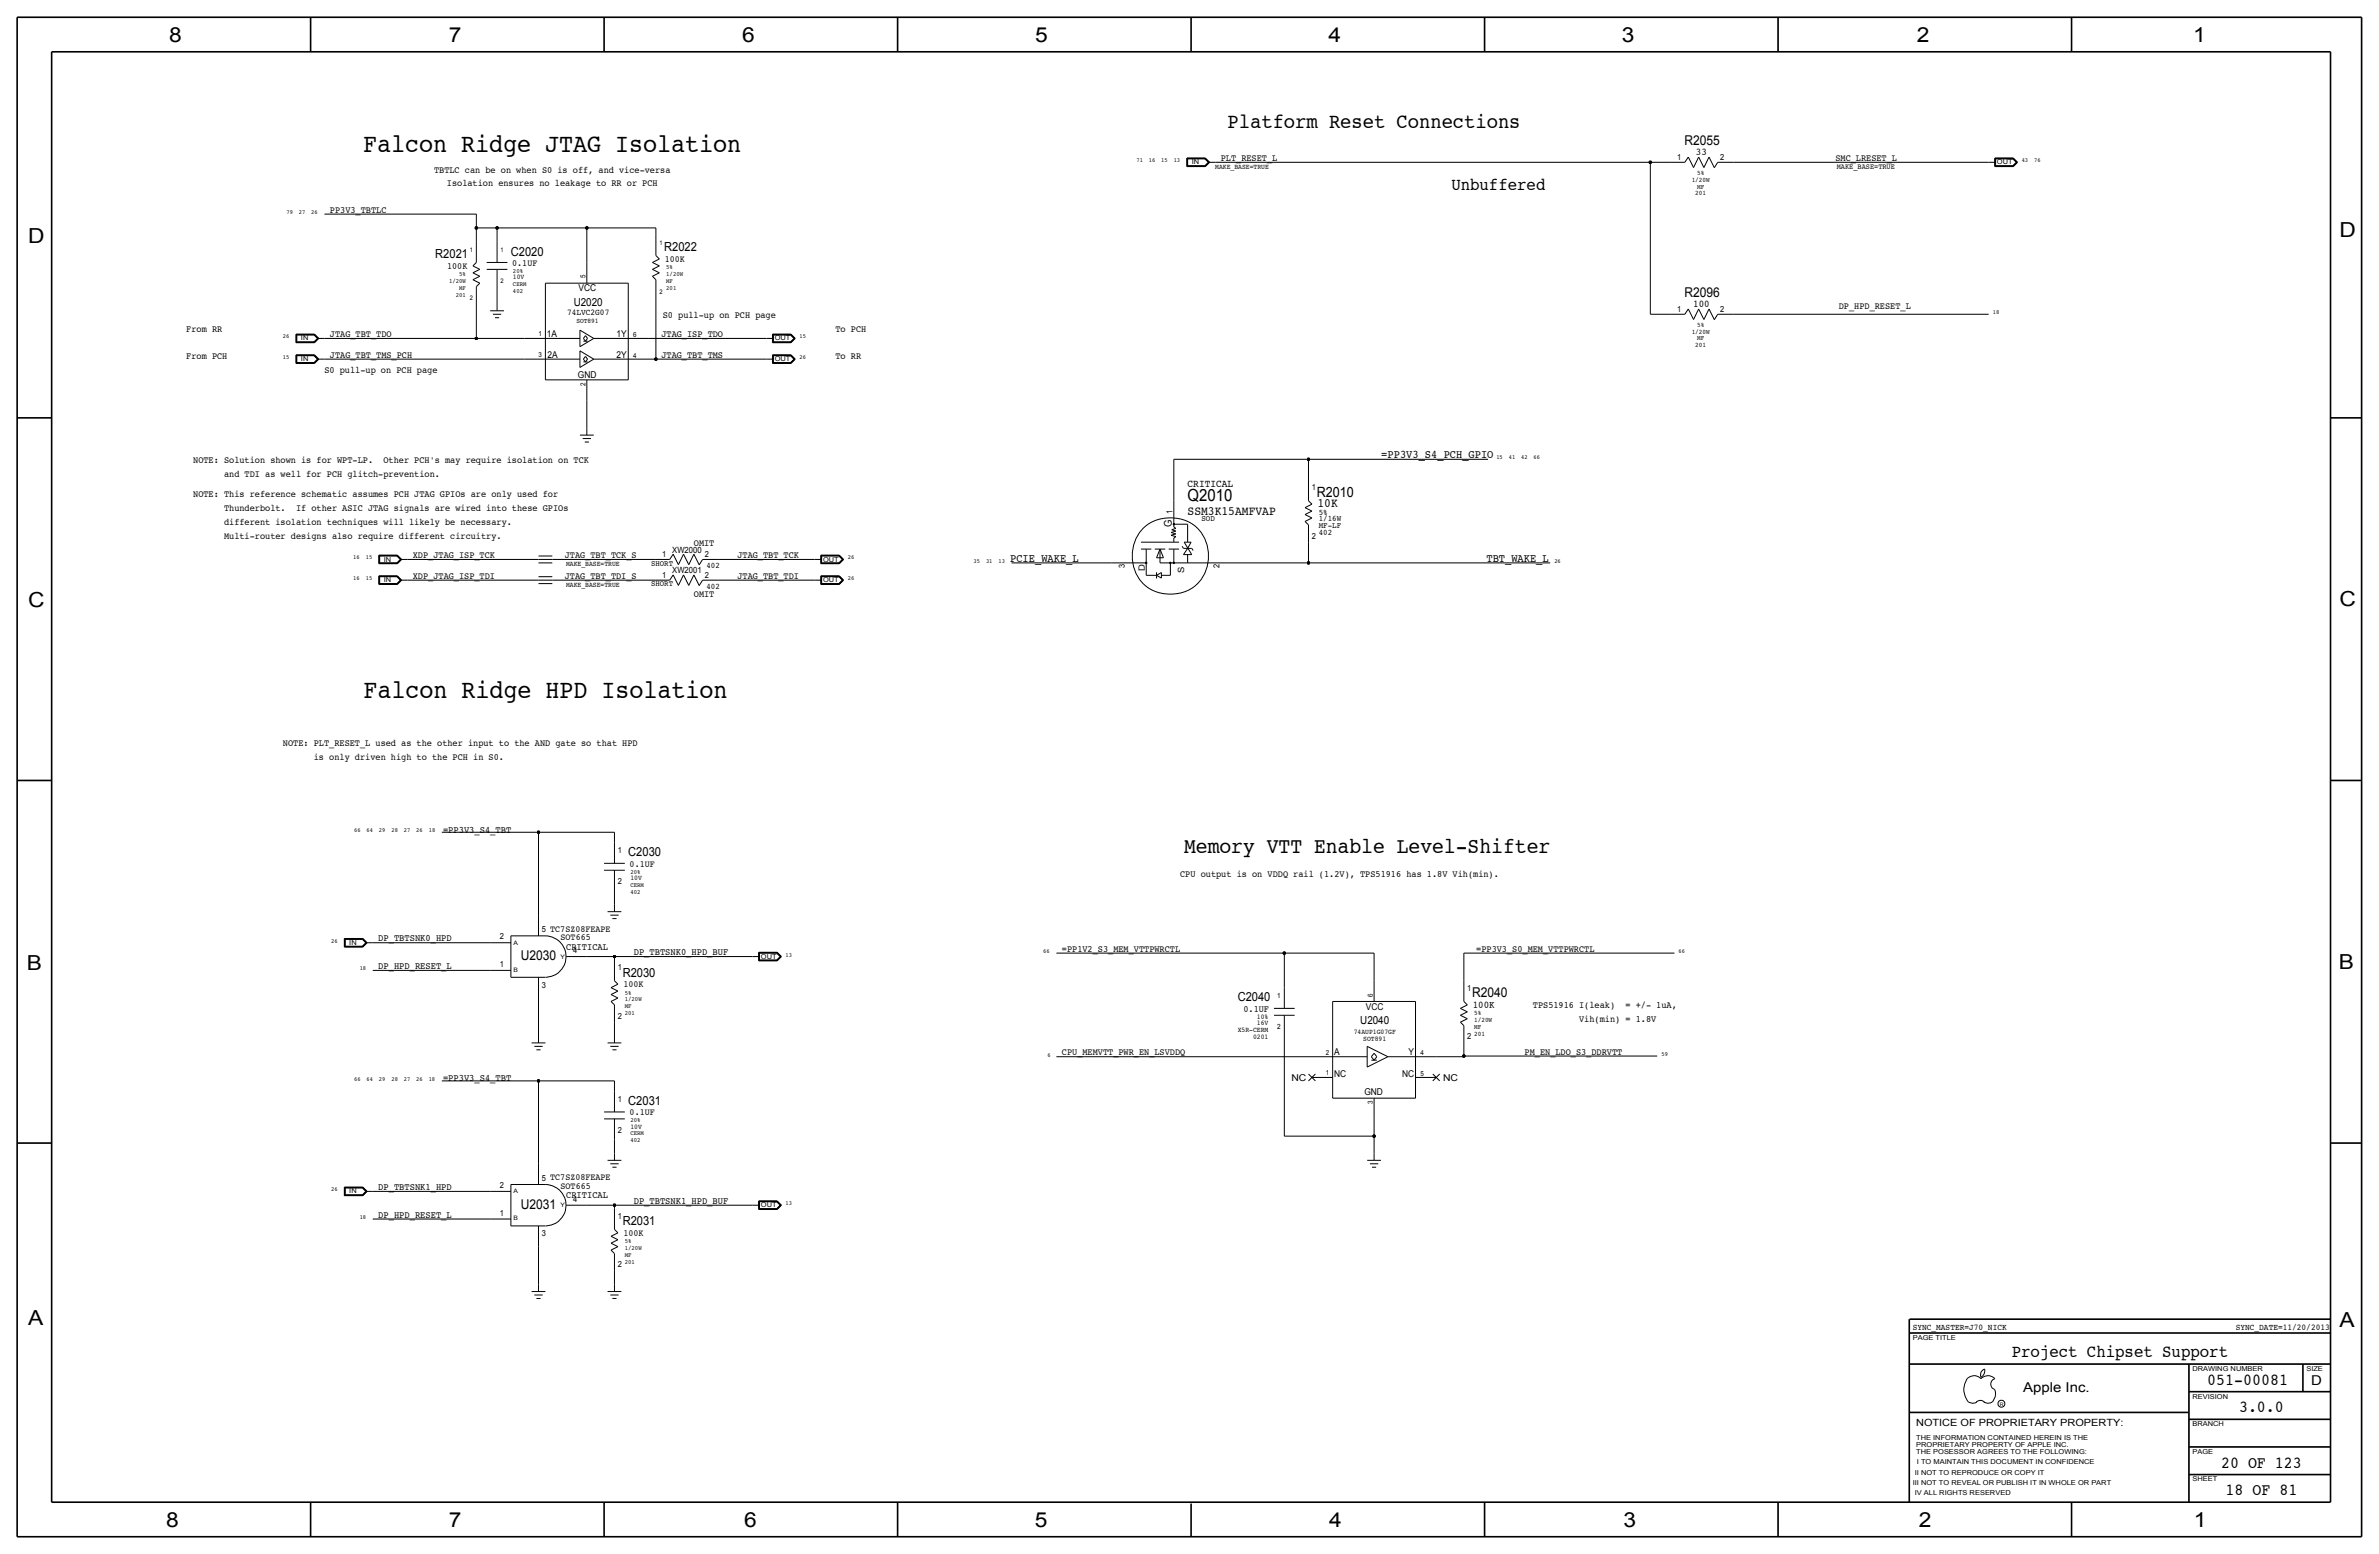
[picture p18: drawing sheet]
<svg xmlns="http://www.w3.org/2000/svg" width="875mm" height="572mm" viewBox="0 0 875 572" stroke-linecap="round" stroke-linejoin="round" font-family="sans-serif">
<defs><g id="words">
<g font-size="9.6">
<text x="133.6" y="55.9">Falcon Ridge JTAG Isolation</text>
<text x="133.7" y="256.5">Falcon Ridge HPD Isolation</text>
</g>
<text font-size="8.1" x="435.5" y="313.7">Memory VTT Enable Level-Shifter</text>
<text font-size="7.7" x="451.5" y="47">Platform Reset Connections</text>
<g font-size="7.6">
<text x="62.2" y="15.5">8</text>
<text x="165" y="15.5">7</text>
<text x="273" y="15.5">6</text>
<text x="380.7" y="15.5">5</text>
<text x="488.6" y="15.5">4</text>
<text x="596.6" y="15.5">3</text>
<text x="705.1" y="15.5">2</text>
<text x="806.7" y="15.5">1</text>
<text x="10.4" y="89.4">D</text>
<text x="860.5" y="87.1">D</text>
<text x="10.4" y="223.3">C</text>
<text x="860.5" y="222.8">C</text>
<text x="9.8" y="356.6">B</text>
<text x="860.2" y="356.4">B</text>
<text x="10.4" y="487.4">A</text>
<text x="860.5" y="488.2">A</text>
<text x="61.2" y="561.6">8</text>
<text x="165" y="561.6">7</text>
<text x="273.8" y="561.6">6</text>
<text x="380.7" y="561.6">5</text>
<text x="488.9" y="561.6">4</text>
<text x="597.1" y="561.6">3</text>
<text x="705.8" y="561.6">2</text>
<text x="806.9" y="561.6">1</text>
</g>
<g font-size="6.5">
<text x="533.8" y="69.9">Unbuffered</text>
<text x="739.9" y="499.1">Project Chipset Support</text>
</g>
<g font-size="6.2">
<text x="436.8" y="184.2">Q2010</text>
<text x="811.9" y="509.3">051-00081</text>
<text x="823.6" y="519.4">3.0.0</text>
<text x="817" y="539.7">20 OF 123</text>
<text x="818.6" y="549.9">18 OF 81</text>
</g>
<text font-size="5.2" x="484.3" y="182.6">R2010</text>
<g font-size="5">
<text x="619.5" y="53.3">R2055</text>
<text x="619.5" y="109.2">R2096</text>
<text x="191.6" y="353.1">U2030</text>
<text x="541.5" y="366.8">R2040</text>
<text x="191.6" y="444.5">U2031</text>
<text x="850.1" y="509.3">D</text>
<text x="744.2" y="511.8">Apple Inc.</text>
</g>
<g font-size="4.7">
<text x="436.8" y="189.2">SSM3K15AMFVAP</text>
<text x="484.6" y="186.4">10K</text>
</g>
<g font-size="4.6">
<text x="160.1" y="95">R2021</text>
<text x="187.9" y="94">C2020</text>
<text x="244.3" y="92.5">R2022</text>
<text x="231.1" y="315">C2030</text>
<text x="229.1" y="359.2">R2030</text>
<text x="455.3" y="368.3">C2040</text>
<text x="231.1" y="406.4">C2031</text>
<text x="229.1" y="450.6">R2031</text>
</g>
<g font-size="4.3">
<text x="508.1" y="168.4">=PP3V3_S4_PCH_GPIO</text>
<text x="371.6" y="206.5">PCIE_WAKE_L</text>
<text x="546.7" y="206.5">TBT_WAKE_L</text>
</g>
<g font-size="4.1">
<text x="211" y="112.5">U2020</text>
<text x="500.3" y="376.6">U2040</text>
</g>
<g font-size="3.9">
<text x="436.8" y="179.1">CRITICAL</text>
<text x="431" y="193.9" transform="rotate(-90 431 193.9)">G</text>
</g>
<g font-size="3.8">
<text x="623.8" y="56.9">33</text>
<text x="622.8" y="112.8">100</text>
<text x="541.7" y="370.6">100K</text>
</g>
<text font-size="3.7" x="704.8" y="524.5">NOTICE OF PROPRIETARY PROPERTY:</text>
<g font-size="3.6">
<text x="163" y="306.2">=PP3V3_S4_TBT</text>
<text x="139.1" y="346.2">DP_TBTSNK0_HPD</text>
<text x="208.2" y="349.2">CRITICAL</text>
<text x="233.1" y="351.3">DP_TBTSNK0_HPD_BUF</text>
<text x="139.1" y="356.4">DP_HPD_RESET_L</text>
<text x="163" y="397.6">=PP3V3_S4_TBT</text>
<text x="139.1" y="437.6">DP_TBTSNK1_HPD</text>
<text x="208.2" y="440.7">CRITICAL</text>
<text x="233.1" y="442.7">DP_TBTSNK1_HPD_BUF</text>
<text x="139.1" y="447.8">DP_HPD_RESET_L</text>
</g>
<g font-size="3.5">
<text x="449" y="59.2">PLT_RESET_L</text>
<text x="675.1" y="59.2">SMC_LRESET_L</text>
<text x="159.7" y="63.5">TBTLC can be on when S0 is off, and vice-versa</text>
<text x="164.4" y="68.6">Isolation ensures no leakage to RR or PCH</text>
<text x="121.4" y="78.2">PP3V3_TBTLC</text>
<text x="164.5" y="98.8">100K</text>
<text x="188.4" y="97.8">0.1UF</text>
<text x="244.6" y="96.3">100K</text>
<text x="212.8" y="106.9">VCC</text>
<text x="676.4" y="113.8">DP_HPD_RESET_L</text>
<text x="243.8" y="116.8">S0 pull-up on PCH page</text>
<text x="68.5" y="121.9">From RR</text>
<text x="121.4" y="124">JTAG_TBT_TDO</text>
<text x="201.1" y="124">1A</text>
<text x="226.8" y="124">1Y</text>
<text x="243.3" y="124">JTAG_ISP_TDO</text>
<text x="307.3" y="121.9">To PCH</text>
<text x="121.4" y="131.6">JTAG_TBT_TMS_PCH</text>
<text x="201.4" y="131.6">2A</text>
<text x="226.8" y="131.6">2Y</text>
<text x="243.3" y="131.6">JTAG_TBT_TMS</text>
<text x="68.5" y="132.1">From PCH</text>
<text x="119.3" y="137.2">S0 pull-up on PCH page</text>
<text x="307.3" y="132.1">To RR</text>
<text x="212.5" y="139.2">GND</text>
<text x="71.1" y="170.2">NOTE: Solution shown is for WPT-LP.</text>
<text x="141" y="170.2">Other PCH's may require isolation on TCK</text>
<text x="82.4" y="175.3">and TDI as well for PCH glitch-prevention.</text>
<text x="71.1" y="182.9">NOTE: This reference schematic assumes PCH JTAG GPIOs are only used for</text>
<text x="82.4" y="188">Thunderbolt.</text>
<text x="108.9" y="188">If other ASIC JTAG signals are wired into these GPIOs</text>
<text x="82.4" y="193">different isolation techniques will likely be necessary.</text>
<text x="82.4" y="198.1">Multi-router designs also require different circuitry.</text>
<text x="255.2" y="200.7">OMIT</text>
<text x="151.8" y="205.2">XDP_JTAG_ISP_TCK</text>
<text x="207.7" y="205.2">JTAG_TBT_TCK_S</text>
<text x="271.2" y="205.2">JTAG_TBT_TCK</text>
<text x="151.8" y="212.9">XDP_JTAG_ISP_TDI</text>
<text x="207.7" y="212.9">JTAG_TBT_TDI_S</text>
<text x="271.2" y="212.9">JTAG_TBT_TDI</text>
<text x="255.2" y="219.7">OMIT</text>
<text x="104.1" y="274.3">NOTE: PLT_RESET_L used as the other input to the AND gate so that HPD</text>
<text x="115.4" y="279.4">is only driven high to the PCH in S0.</text>
<text x="231.6" y="318.8">0.1UF</text>
<text x="434.1" y="322.6">CPU output is on VDDQ rail (1.2V), TPS51916 has 1.8V Vih(min).</text>
<text x="206.2" y="345.7">SOT665</text>
<text x="390.6" y="350">=PP1V2_S3_MEM_VTTPWRCTL</text>
<text x="543" y="350">=PP3V3_S0_MEM_VTTPWRCTL</text>
<text x="229.3" y="363">100K</text>
<text x="502.4" y="371.6">VCC</text>
<text x="563.8" y="370.8">TPS51916 I(leak)</text>
<text x="597.9" y="370.8">= +/- 1uA,</text>
<text x="457.3" y="372.1">0.1UF</text>
<text x="580.8" y="375.9">Vih(min) = 1.8V</text>
<text x="390.6" y="388.1">CPU_MEMVTT_PWR_EN_LSVDDQ</text>
<text x="490.7" y="388.1">A</text>
<text x="518.1" y="388.1">Y</text>
<text x="560.8" y="387.9">PM_EN_LDO_S3_DDRVTT</text>
<text x="475" y="397.5">NC</text>
<text x="490.7" y="396.2">NC</text>
<text x="515.7" y="396.2">NC</text>
<text x="530.8" y="397.5">NC</text>
<text x="501.9" y="402.6">GND</text>
<text x="231.6" y="410.2">0.1UF</text>
<text x="206.2" y="437.1">SOT665</text>
<text x="229.3" y="454.4">100K</text>
</g>
<g font-size="3.2">
<text x="208.6" y="115.9">74LVC2G07</text>
<text x="247.3" y="203.2">XW2000</text>
<text x="247.3" y="210.8">XW2001</text>
<text x="421.1" y="210" transform="rotate(-90 421.1 210)">D</text>
<text x="435.6" y="210.7" transform="rotate(-90 435.6 210.7)">S</text>
<text x="703.5" y="488.9">SYNC_MASTER=J70_NICK</text>
<text x="822.3" y="488.9">SYNC_DATE=11/20/2013</text>
</g>
<g font-size="3.1">
<text x="616.9" y="58.9">1</text>
<text x="632.7" y="58.9">2</text>
<text x="616.9" y="114.8">1</text>
<text x="632.7" y="114.8">2</text>
<text x="482.5" y="180.3">1</text>
<text x="431.2" y="189" transform="rotate(-90 431.2 189)">1</text>
<text x="441.9" y="191.8">SOD</text>
<text x="485.1" y="191.8">1/16W</text>
<text x="485.1" y="189.2">5%</text>
<text x="485.1" y="196.9">402</text>
<text x="485.1" y="194.3">MF-LF</text>
<text x="482.5" y="198.1">2</text>
<text x="243.5" y="205">1</text>
<text x="259.3" y="205">2</text>
<text x="259.9" y="209">402</text>
<text x="413.7" y="209" transform="rotate(-90 413.7 209)">3</text>
<text x="448.5" y="209" transform="rotate(-90 448.5 209)">2</text>
<text x="243.5" y="212.6">1</text>
<text x="259.3" y="212.6">2</text>
<text x="259.9" y="216.7">402</text>
<text x="227.3" y="313.7">1</text>
<text x="227.3" y="325.1">2</text>
<text x="183.8" y="345.4">2</text>
<text x="199.3" y="342.9">5 TC7SZ08FEAPE</text>
<text x="210.8" y="350.5">4</text>
<text x="183.8" y="355.6">1</text>
<text x="227.3" y="356.9">1</text>
<text x="199.3" y="363.2">3</text>
<text x="539.7" y="364.5">1</text>
<text x="227.3" y="374.6">2</text>
<text x="539.7" y="382.3">2</text>
<text x="227.3" y="405.1">1</text>
<text x="227.3" y="416.6">2</text>
<text x="183.8" y="436.9">2</text>
<text x="199.3" y="434.3">5 TC7SZ08FEAPE</text>
<text x="210.8" y="442">4</text>
<text x="183.8" y="447">1</text>
<text x="227.3" y="448.3">1</text>
<text x="199.3" y="454.7">3</text>
<text x="227.3" y="466.1">2</text>
</g>
<g font-size="3">
<text x="239.5" y="208">SHORT</text>
<text x="239.5" y="215.6">SHORT</text>
</g>
<text font-size="2.9" x="675.6" y="62.2">MAKE_BASE=TRUE</text>
<g font-size="2.6">
<text x="447" y="62.2">MAKE_BASE=TRUE</text>
<text x="188.7" y="102.6">10V</text>
<text x="215.3" y="102.4" transform="rotate(-90 215.3 102.4)">5</text>
<text x="212" y="118.7">SOT891</text>
<text x="198.1" y="123.7">1</text>
<text x="232.9" y="124">6</text>
<text x="198.1" y="131.3">3</text>
<text x="232.9" y="131.6">4</text>
<text x="215.3" y="142" transform="rotate(-90 215.3 142)">2</text>
<text x="208.2" y="208.3">MAKE_BASE=TRUE</text>
<text x="208.2" y="215.9">MAKE_BASE=TRUE</text>
<text x="231.9" y="323.6">10V</text>
<text x="469.8" y="367">1</text>
<text x="504.9" y="366.5" transform="rotate(-90 504.9 366.5)">6</text>
<text x="462.3" y="376.9">16V</text>
<text x="462.3" y="374.6">10%</text>
<text x="455.3" y="379.5">X5R-CERM</text>
<text x="460.9" y="382">0201</text>
<text x="469.8" y="378.5">2</text>
<text x="497.9" y="380.1">74AUP1G07GF</text>
<text x="501.4" y="382.9">SOT891</text>
<text x="487.6" y="387.9">2</text>
<text x="522.4" y="388.1">4</text>
<text x="487.6" y="395.5">1</text>
<text x="522.4" y="395.7">5</text>
<text x="504.9" y="406.1" transform="rotate(-90 504.9 406.1)">3</text>
<text x="231.9" y="415">10V</text>
</g>
<g font-size="2.5">
<text x="438.4" y="60.5">IN</text>
<text x="624.2" y="64.3">5%</text>
<text x="734.5" y="60.5">OUT</text>
<text x="622.2" y="66.8">1/20W</text>
<text x="623.6" y="71.9">201</text>
<text x="624.2" y="69.3">MF</text>
<text x="110.7" y="125.2">IN</text>
<text x="284.9" y="125.2">OUT</text>
<text x="622.2" y="122.7">1/20W</text>
<text x="624.2" y="125.2">MF</text>
<text x="624.2" y="120.1">5%</text>
<text x="623.6" y="127.8">201</text>
<text x="110.7" y="132.8">IN</text>
<text x="284.9" y="132.8">OUT</text>
<text x="141.2" y="206.5">IN</text>
<text x="302.7" y="206.5">OUT</text>
<text x="141.2" y="214.1">IN</text>
<text x="302.7" y="214.1">OUT</text>
<text x="128.5" y="347.5">IN</text>
<text x="279.9" y="352.6">OUT</text>
<text x="542.2" y="375.9">1/20W</text>
<text x="542.2" y="373.4">5%</text>
<text x="542.2" y="381">201</text>
<text x="542.2" y="378.5">MF</text>
<text x="128.5" y="438.9">IN</text>
<text x="279.9" y="444">OUT</text>
<text x="703.5" y="492.8">PAGE TITLE</text>
<text x="806.4" y="504.2">DRAWING NUMBER</text>
<text x="848.3" y="504.2">SIZE</text>
<text x="806.4" y="514.4">REVISION</text>
<text x="806.4" y="524.5">BRANCH</text>
<text x="704.8" y="532.1">PROPRIETARY PROPERTY OF APPLE INC.</text>
<text x="704.8" y="529.6">THE INFORMATION CONTAINED HEREIN IS THE</text>
<text x="704.8" y="534.7">THE POSESSOR AGREES TO THE FOLLOWING:</text>
<text x="705.1" y="538.5">I TO MAINTAIN THIS DOCUMENT IN CONFIDENCE</text>
<text x="806.4" y="534.7">PAGE</text>
<text x="704.3" y="542.3">II NOT TO REPRODUCE OR COPY IT</text>
<text x="806.4" y="544.8">SHEET</text>
<text x="703.5" y="546.1">III NOT TO REVEAL OR PUBLISH IT IN WHOLE OR PART</text>
<text x="704.3" y="549.9">IV ALL RIGHTS RESERVED</text>
</g>
<g font-size="2.3">
<text x="418" y="59.7">71</text>
<text x="422.6" y="59.7">16</text>
<text x="427.1" y="59.7">15</text>
<text x="431.7" y="59.7">13</text>
<text x="743.6" y="59.7">43</text>
<text x="748.2" y="59.7">76</text>
<text x="105.4" y="78.7">79</text>
<text x="109.9" y="78.7">27</text>
<text x="114.5" y="78.7">26</text>
<text x="172.8" y="92.7">1</text>
<text x="184.1" y="92.7">1</text>
<text x="242.5" y="90.2">1</text>
<text x="168.9" y="101.6">5%</text>
<text x="188.7" y="100.3">20%</text>
<text x="245.1" y="101.6">1/20W</text>
<text x="245.1" y="99.1">5%</text>
<text x="165.2" y="104.1">1/20W</text>
<text x="168.9" y="106.7">MF</text>
<text x="184.1" y="104.1">2</text>
<text x="188.7" y="105.2">CERM</text>
<text x="188.7" y="107.7">402</text>
<text x="242.5" y="108">2</text>
<text x="245.1" y="104.1">MF</text>
<text x="245.1" y="106.7">201</text>
<text x="167.7" y="109.2">201</text>
<text x="172.8" y="110.5">2</text>
<text x="733" y="115.6">18</text>
<text x="104" y="124.5">26</text>
<text x="294" y="124.5">15</text>
<text x="104" y="132.1">15</text>
<text x="294" y="132.1">26</text>
<text x="550.4" y="168.9">15</text>
<text x="555" y="168.9">41</text>
<text x="559.5" y="168.9">42</text>
<text x="564.1" y="168.9">66</text>
<text x="129.9" y="205.7">16</text>
<text x="134.5" y="205.7">15</text>
<text x="311.8" y="205.7">26</text>
<text x="358.1" y="207">35</text>
<text x="362.7" y="207">31</text>
<text x="367.2" y="207">13</text>
<text x="571.7" y="207">26</text>
<text x="129.9" y="213.4">16</text>
<text x="134.5" y="213.4">15</text>
<text x="311.8" y="213.4">26</text>
<text x="130.3" y="306.1">66</text>
<text x="134.8" y="306.1">64</text>
<text x="139.4" y="306.1">29</text>
<text x="144" y="306.1">28</text>
<text x="148.5" y="306.1">27</text>
<text x="153.1" y="306.1">26</text>
<text x="157.7" y="306.1">18</text>
<text x="231.9" y="321.3">20%</text>
<text x="231.9" y="326.1">CERM</text>
<text x="231.9" y="328.7">402</text>
<text x="121.8" y="346.7">26</text>
<text x="188.9" y="347.5">A</text>
<text x="206.1" y="352.6">Y</text>
<text x="289" y="351.8">13</text>
<text x="383.8" y="350.5">66</text>
<text x="617.4" y="350.5">66</text>
<text x="132.3" y="356.9">18</text>
<text x="188.9" y="357.4">B</text>
<text x="229.8" y="365.8">5%</text>
<text x="229.8" y="370.8">MF</text>
<text x="229.8" y="368.3">1/20W</text>
<text x="229.8" y="373.4">201</text>
<text x="385.3" y="388.6">6</text>
<text x="611.1" y="388.4">59</text>
<text x="130.3" y="397.5">66</text>
<text x="134.8" y="397.5">64</text>
<text x="139.4" y="397.5">29</text>
<text x="144" y="397.5">28</text>
<text x="148.5" y="397.5">27</text>
<text x="153.1" y="397.5">26</text>
<text x="157.7" y="397.5">18</text>
<text x="231.9" y="412.8">20%</text>
<text x="231.9" y="417.6">CERM</text>
<text x="231.9" y="420.1">402</text>
<text x="121.8" y="438.1">26</text>
<text x="188.9" y="438.9">A</text>
<text x="206.1" y="444">Y</text>
<text x="289" y="443.2">13</text>
<text x="132.3" y="448.3">18</text>
<text x="188.9" y="448.8">B</text>
<text x="229.8" y="459.7">1/20W</text>
<text x="229.8" y="457.2">5%</text>
<text x="229.8" y="464.8">201</text>
<text x="229.8" y="462.3">MF</text>
</g>
<text font-size="1.8" x="735.5" y="516.9">R</text>
</g></defs>
<g fill="none" stroke="#000" stroke-width=".37">
<path d="M436.5 58.1v3.2zM436.5 58.1h6.8zM436.6 58.2h6.7zM436.6 58.2v3zM436.7 58.3v2.8zM436.7 58.3h6.5zM436.8 58.4h6.4zM436.8 58.4v2.6zM443.2 58.4l1.2 1.3zM443.2 58.3l1.4 1.4zM443.3 58.2l1.5 1.5zM443.3 58.1l1.6 1.6z"/>
<path d="M444.4 59.7h2.6zM447 59.7h160zM607 59.7v55.9zM607 59.7h7.6zM614.6 59.7h5.1zM621 57.8l1.9 3.8zM621 57.8l-1.3 1.9zM624.8 57.8l-1.9 3.8zM624.8 57.8l1.9 3.8zM628.6 57.8l-1.9 3.8zM628.6 57.8l1.9 3.8zM631.8 59.7h5.7z"/>
<path d="M631.8 59.7l-1.3 2zM637.5 59.7h94zM731.5 59.7h2.5zM733.7 58.1h6.8zM733.7 58.1v3.2zM733.8 58.2v3zM733.8 58.2h6.7zM733.9 58.3v2.8zM733.9 58.3h6.5zM734 58.4h6.4zM734 58.4v2.6zM740.4 58.4l1.2 1.3z"/>
<path d="M740.4 58.3l1.4 1.4zM740.5 58.2l1.4 1.5zM740.5 58.1l1.6 1.6zM119.3 78.7h55.9zM175.2 78.7v5.1zM436.5 61.3h6.8zM436.6 61.2h6.7zM436.7 61.1h6.5zM436.8 61h6.4zM443.2 61l1.2-1.3zM443.2 61.1l1.4-1.4zM443.3 61.2l1.5-1.5z"/>
<path d="M443.3 61.3l1.6-1.6zM733.7 61.3h6.8zM733.8 61.2h6.7zM733.9 61.1h6.5zM734 61h6.4zM740.4 61l1.2-1.3zM740.4 61.1l1.4-1.4zM740.5 61.2l1.4-1.5zM740.5 61.3l1.6-1.6zM173.9 97.8l1.3-1.3zM173.9 97.8l2.6 1.3zM175.2 83.8h7.6z"/>
<path d="M175.2 83.8v5.1zM175.2 88.9v7.6zM179 96.5h7.6zM179 99.1h7.6zM182.8 83.8h33zM182.8 83.8v5.1zM182.8 88.9v7.6zM182.8 99.1v7.6zM215.8 83.8h25.4zM215.8 83.8v12.7zM215.8 96.5v7.6zM240 99.1l2.5 1.2z"/>
<path d="M240 96.5l2.5 1.3zM240 96.5l2.5-1.2zM240 99.1l2.5-1.3zM241.2 94l1.3 1.3zM241.2 83.8v2.6zM241.2 86.4v7.6zM173.9 102.9l2.6 1.2zM173.9 100.3l2.6 1.3zM173.9 102.9l2.6-1.3zM173.9 100.3l2.6-1.2zM175.2 111.8v12.7zM175.2 105.4v6.4z"/>
<path d="M176.5 104.1l-1.3 1.3zM180.3 114.3h5.1zM181.3 115.6h3.1zM182.1 116.8h1.5zM182.8 106.7v5.1zM182.8 111.8v2.5zM200.6 104.1h30.5zM200.6 104.1v35.6zM231.1 104.1v35.6zM240 101.6l1.2 1.3zM240 101.6l2.5-1.3zM241.2 109.2v22.9z"/>
<path d="M241.2 102.9v6.3zM607 115.6h7.6zM614.6 115.6h5.1zM621 113.6l1.9 3.9zM621 113.6l-1.3 2zM624.8 113.6l-1.9 3.9zM624.8 113.6l1.9 3.9zM628.6 113.6l-1.9 3.9zM628.6 113.6l1.9 3.9zM631.8 115.6h5.7zM631.8 115.6l-1.3 2zM637.5 115.6h94z"/>
<path d="M108.9 130.5h6.8zM108.9 122.9h6.8zM108.9 130.5v3.2zM108.9 133.7h6.8zM108.9 122.9v3.1zM108.9 126h6.8zM109 130.6h6.6zM109 123h6.6zM109 130.6v3zM109 133.6h6.6zM109 123v2.9zM109 125.9h6.6z"/>
<path d="M109.1 130.7v2.8zM109.1 133.5h6.5zM109.1 123.1v2.7zM109.1 125.8h6.5zM109.1 130.7h6.5zM109.1 123.1h6.5zM109.2 130.8v2.6zM109.2 133.4h6.3zM109.2 123.2v2.5zM109.2 125.7h6.3zM109.2 130.8h6.3zM109.2 123.2h6.3z"/>
<path d="M115.5 133.4l1.3-1.3zM115.5 125.7l1.3-1.2zM115.5 130.8l1.3 1.3zM115.5 123.2l1.3 1.3zM115.6 133.5l1.3-1.4zM115.6 125.8l1.3-1.3zM115.6 130.7l1.3 1.4zM115.6 123.1l1.3 1.4zM115.6 133.6l1.5-1.5zM115.6 125.9l1.5-1.4zM115.6 130.6l1.5 1.5zM115.6 123l1.5 1.5z"/>
<path d="M115.7 130.5l1.5 1.6zM115.7 122.9l1.5 1.6zM115.7 126l1.5-1.5zM116.8 132.1h2.5zM116.8 124.5h2.5zM117.2 132.1l-1.5 1.6zM119.3 124.5h55.9zM119.3 132.1h73.7zM175.2 124.5h17.8zM193 124.5h20.3zM193 132.1h20.3zM200.6 139.7h30.5z"/>
<path d="M213.3 121.4v6.1zM213.3 127.5l5.1-3zM213.3 129v6.1zM213.3 135.1l5.1-3zM213.3 121.4l5.1 3.1zM213.3 129l5.1 3.1zM214.6 124.5l.7 1zM214.6 125.5h1.5zM214.6 132.1l.7 1zM214.6 133.1h1.5zM215.3 123.4l.8 1.1zM215.3 131.1l.8 1z"/>
<path d="M215.3 123.4l-.7 1.1zM215.3 131.1l-.7 1zM215.8 139.7v7.6zM216.1 124.5l-.8 1zM216.1 132.1l-.8 1zM218.4 124.5h20.3zM218.4 132.1h20.3zM238.7 124.5h43.2zM238.7 132.1h2.5zM241.2 132.1h40.7zM281.9 132.1h2.5zM281.9 124.5h2.5z"/>
<path d="M284.1 130.5h6.8zM284.1 122.9h6.8zM284.1 133.7h6.8zM284.1 130.5v3.2zM284.1 126h6.8zM284.1 122.9v3.1zM284.2 130.6v3zM284.2 133.6h6.7zM284.2 123v2.9zM284.2 125.9h6.7zM284.2 130.6h6.7zM284.2 123h6.7z"/>
<path d="M284.3 130.7v2.8zM284.3 133.5h6.5zM284.3 123.1v2.7zM284.3 125.8h6.5zM284.3 130.7h6.5zM284.3 123.1h6.5zM284.4 130.8h6.4zM284.4 123.2h6.4zM284.4 130.8v2.6zM284.4 133.4h6.4zM284.4 123.2v2.5zM284.4 125.7h6.4z"/>
<path d="M290.8 130.8l1.2 1.3zM290.8 123.2l1.2 1.3zM290.8 133.5l1.4-1.4zM290.8 125.8l1.4-1.3zM290.8 130.7l1.4 1.4zM290.8 123.1l1.4 1.4zM290.9 130.6l1.5 1.5zM290.9 123l1.5 1.5zM290.9 133.6l1.5-1.5zM290.9 125.9l1.5-1.4zM290.9 130.5l1.6 1.6zM290.9 122.9l1.6 1.6z"/>
<path d="M290.9 133.7l1.6-1.6zM290.9 126l1.6-1.5zM292 132.1l-1.2 1.3zM292 124.5l-1.2 1.2zM215.8 147.3v10.2zM215.8 157.5v2.5zM213.3 160h5.1zM214.3 161.3h3.1zM215.1 162.6h1.5zM431.7 168.9h49.6zM431.7 168.9v15.3zM481.3 168.9v7.6z"/>
<path d="M481.3 168.9h66zM481.3 176.5v7.7zM419.7 199.4h14zM420 194.8a14.7 14.7 0 0 1 22.1 1.4 14.5 14.5 0 0 1-5.5 21.1 14.3 14.3 0 0 1-18.6-6.1 15.1 15.1 0 0 1 2-16.4zM430.7 196.9l1.8-.6zM430.7 195.8l1.8-.5zM430.7 196.8l1.8 .6zM430.7 195.8l1.8 .5zM431 194.8l1.5 .5zM431 194.8l1.5-.5zM431.7 197.9v1.5zM431.7 197.9l.8-.5z"/>
<path d="M431.7 184.1v9.7zM431.7 192.8h5.1zM431.7 193.8l.8 .5zM435.6 199.4h2.5zM435.6 199.4l2.8 4.6zM436.8 192.8v6.6zM438.1 199.4l-1.3 2.3zM480 186.7l2.5-1.3zM480 191.8l2.5-1.3zM480 189.2l2.5-1.2zM480 191.8l1.3 1.2zM480 189.2l2.5 1.3z"/>
<path d="M480 186.7l2.5 1.3zM481.3 184.1l1.2 1.3zM481.3 199.4v7.6zM481.3 193v6.4zM139.3 204.2h6.9zM139.3 211.8h6.9zM139.3 204.2v3.1zM139.3 207.3h6.9zM139.3 211.8v3.1zM139.3 214.9h6.9zM139.4 204.3v2.9zM139.4 207.2h6.7z"/>
<path d="M139.4 211.9v2.9zM139.4 214.8h6.7zM139.4 204.3h6.7zM139.4 211.9h6.7zM139.5 204.4v2.7zM139.5 207.1h6.5zM139.5 212v2.7zM139.5 214.7h6.5zM139.5 204.4h6.5zM139.5 212h6.5zM139.6 204.5v2.5zM139.6 207h6.4z"/>
<path d="M139.6 212.1v2.5zM139.6 214.6h6.4zM139.6 204.5h6.4zM139.6 212.1h6.4zM146 207l1.3-1.3zM146 214.6l1.3-1.2zM146 204.5l1.3 1.2zM146 212.1l1.3 1.3zM146 207.1l1.4-1.4zM146 214.7l1.4-1.3zM146.1 204.4l1.3 1.3zM146.1 212l1.3 1.4z"/>
<path d="M146.1 204.3l1.5 1.4zM146.1 211.9l1.5 1.5zM146.1 207.2l1.5-1.5zM146.1 214.8l1.5-1.4zM146.2 207.3l1.5-1.6zM146.2 214.9l1.5-1.5zM146.2 204.2l1.5 1.5zM146.2 211.8l1.5 1.6zM147.3 205.7h2.5zM147.3 213.4h2.5zM149.8 205.7h48.3zM149.8 213.4h48.3z"/>
<path d="M198.1 214.6h5zM198.1 213.4h5zM198.1 212.1h5zM198.1 207h5zM198.1 205.7h5zM198.1 204.5h5zM203.1 205.7h38.1zM203.1 213.4h38.1zM241.2 213.4h5.1zM241.2 205.7h5.1zM247.6 211.4l-1.3 2zM247.6 203.8l-1.3 1.9z"/>
<path d="M247.6 211.4l1.9 3.9zM247.6 203.8l1.9 3.9zM251.4 211.4l-1.9 3.9zM251.4 203.8l-1.9 3.9zM251.4 211.4l1.9 3.9zM251.4 203.8l1.9 3.9zM255.2 211.4l-1.9 3.9zM255.2 203.8l-1.9 3.9zM255.2 211.4l1.9 3.9zM255.2 203.8l1.9 3.9zM258.4 213.4l-1.3 2zM258.4 205.7l-1.3 2.1z"/>
<path d="M258.4 213.4h5.7zM258.4 205.7h5.7zM264.1 205.7h35.6zM264.1 213.4h35.6zM299.7 213.4h2.5zM299.7 205.7h2.5zM301.9 214.9h6.8zM301.9 211.8v3.1zM301.9 207.3h6.8zM301.9 204.2v3.1zM301.9 211.8h6.8zM301.9 204.2h6.8z"/>
<path d="M302 211.9h6.7zM302 204.3h6.7zM302 211.9v2.9zM302 214.8h6.7zM302 204.3v2.9zM302 207.2h6.7zM302.1 212v2.7zM302.1 214.7h6.5zM302.1 204.4v2.7zM302.1 207.1h6.5zM302.1 212h6.5zM302.1 204.4h6.5z"/>
<path d="M302.2 212.1h6.4zM302.2 204.5h6.4zM302.2 212.1v2.5zM302.2 214.6h6.4zM302.2 204.5v2.5zM302.2 207h6.4zM308.6 212.1l1.2 1.3zM308.6 204.5l1.2 1.2zM308.6 214.6l1.2-1.2zM308.6 207l1.2-1.3zM308.6 214.7l1.4-1.3zM308.6 207.1l1.4-1.4z"/>
<path d="M308.6 212l1.4 1.4zM308.6 204.4l1.4 1.3zM308.7 214.8l1.4-1.4zM308.7 207.2l1.4-1.5zM308.7 211.9l1.4 1.5zM308.7 204.3l1.4 1.4zM308.7 211.8l1.6 1.6zM308.7 204.2l1.6 1.5zM308.7 214.9l1.6-1.5zM308.7 207.3l1.6-1.6zM372.1 207h36.8zM408.9 207h12.7z"/>
<path d="M419.7 201.9h3.8zM421.6 211.6h3.8zM421.6 201.9v9.7zM424.7 201.9h3.9zM425.4 211.6l1.8-1zM425.4 210.5v2.3zM425.4 211.6l1.8 1zM425.4 205.1h2.5zM426.7 201.9l-1.3 3.2zM426.7 201.9l1.2 3.2zM426.7 201.9v5.1zM426.7 207h25.4z"/>
<path d="M427.2 211.6h3.3zM427.2 210.6v2zM429.9 201.9h3.8zM430.5 207v4.6zM431.7 201.9v5.1zM434.8 200.9l.5 .8zM435.3 201.7h3.1zM435.3 204h3.1zM436.8 204v3zM436.8 201.7l-1.5 2.3zM438.4 201.7l.5 .7zM452.1 207h29.2z"/>
<path d="M481.3 207h88.9zM162.5 306.1h35.6zM198.1 306.1h27.9zM198.1 306.1v30.5zM222.2 317.5h7.6zM226 306.1v3.8zM226 309.9v7.6zM198.1 336.5v7.7zM222.2 320h7.6zM223.5 335.3h5zM224.5 336.6h3zM225.2 337.8h1.6z"/>
<path d="M226 327.7v5zM226 332.7v2.6zM226 320v7.7zM126.6 345.1h6.9zM126.6 345.1v3.2zM126.6 348.3h6.9zM126.7 345.2v3zM126.7 348.2h6.7zM126.7 345.2h6.7zM126.8 345.3v2.8zM126.8 348.1h6.5zM126.8 345.3h6.5z"/>
<path d="M126.9 345.4h6.4zM126.9 345.4v2.6zM126.9 348h6.4zM133.3 348l1.3-1.3zM133.3 345.4l1.3 1.3zM133.4 345.3l1.3 1.4zM133.4 345.2l1.5 1.5zM133.5 348.3l1.5-1.6zM133.5 345.1l1.5 1.6zM134.6 346.7h2.5zM134.7 346.7l-1.4 1.4zM134.9 346.7l-1.5 1.5z"/>
<path d="M137.1 346.7h43.2zM137.1 356.9h43.2zM180.3 356.9h7.6zM180.3 346.7h7.6zM187.9 344.2h12.7zM187.9 359.4h12.7zM187.9 344.2v15.2zM198.1 359.4v7.6zM200.6 344.2a7.6 7.6 0 0 1 7.6 7.5 7.6 7.6 0 0 1-7.5 7.7M208.2 351.8h7.6zM215.8 351.8h10.2zM226 351.8h50.8z"/>
<path d="M226 351.8v1.3zM226 353.1v7.6zM276.8 351.8h2.5zM279 353.4h6.9zM279 350.2v3.2zM279 350.2h6.9zM279.1 350.3h6.7zM279.1 350.3v3zM279.1 353.3h6.7zM279.2 350.4v2.8zM279.2 353.2h6.5zM279.2 350.4h6.6z"/>
<path d="M279.3 350.5h6.4zM279.3 350.5v2.6zM279.3 353.1h6.4zM285.7 350.5l1.3 1.3zM285.7 353.1l1.3-1.3zM285.8 353.2l1.3-1.4zM285.8 350.4l1.3 1.4zM285.8 353.3l1.5-1.5zM285.8 350.3l1.5 1.5zM285.9 350.2l1.5 1.6zM285.9 353.4l1.5-1.6zM388.6 350.5h83.8z"/>
<path d="M472.4 350.5h33zM472.4 350.5v12.7zM505.4 350.5v10.2zM538.4 350.5h77.5zM538.4 350.5v10.2zM198.1 367v14zM224.7 363.2l2.6-1.2zM224.7 368.3l2.6-1.3zM224.7 365.8l2.6-1.3zM224.7 368.3l1.3 1.3zM224.7 365.8l2.6 1.2zM224.7 363.2l2.6 1.3z"/>
<path d="M226 360.7l1.3 1.3zM226 375.9v5.1zM226 369.6v6.3zM468.6 370.8h7.6zM468.6 373.4h7.6zM472.4 363.2v7.6zM472.4 373.4v7.6zM490.2 368.3h30.4zM490.2 368.3v35.6zM505.4 360.7v7.6zM520.6 368.3v35.6zM537.2 370.8l2.5-1.2z"/>
<path d="M537.2 375.9l2.5-1.3zM537.2 373.4l2.5-1.3zM537.2 375.9l1.2 1.3zM537.2 373.4l2.5 1.3zM537.2 370.8l2.5 1.3zM538.4 368.3l1.3 1.3zM538.4 360.7v7.6zM538.4 377.2v6.3zM162.5 397.5h35.6zM195.5 383.5h5.1zM196.5 384.8h3.1zM197.3 386.1h1.5z"/>
<path d="M198.1 397.5h27.9zM198.1 397.5v30.5zM198.1 381v2.5zM223.5 383.5h5zM224.5 384.8h3zM225.2 386.1h1.6zM226 397.5v3.8zM226 381v2.5zM388.6 388.6h93.9zM472.4 381v36.8zM481.3 397.5l2.5-2.5zM481.3 395l2.5 2.5z"/>
<path d="M482.5 396.2h7.7zM482.5 388.6h20.4zM502.9 384.8l7.6 3.8zM502.9 392.4l7.6-3.8zM502.9 384.8v7.6zM504.4 388.6l1 1.3zM504.4 389.9h2zM505.4 387.4l-1 1.2zM505.4 387.3l1 1.3zM506.4 388.6l-1 1.3zM510.5 388.6h17.8zM520.6 396.2h7.7z"/>
<path d="M527 395l2.5 2.5zM528.3 388.6h10.1zM529.5 395l-2.5 2.5zM538.4 388.4h71.1zM538.4 388.4v.2zM538.4 383.5v4.9zM222.2 411.5h7.6zM222.2 408.9h7.6zM226 419.1v5.1zM226 401.3v7.6zM226 411.5v7.6zM472.4 417.8h33z"/>
<path d="M490.2 403.9h30.4zM505.4 411.5v6.3zM505.4 417.8v6.4zM505.4 403.9v7.6zM126.6 436.6h6.9zM126.6 436.6v3.1zM126.6 439.7h6.9zM126.7 436.7v2.9zM126.7 439.6h6.7zM126.7 436.7h6.7zM126.8 436.8v2.7zM126.8 439.5h6.5z"/>
<path d="M126.8 436.8h6.5zM126.9 436.9h6.4zM126.9 436.9v2.5zM126.9 439.4h6.4zM133.3 439.4l1.3-1.2zM133.3 436.9l1.3 1.2zM133.3 439.5l1.4-1.3zM133.4 436.8l1.3 1.3zM133.4 436.7l1.5 1.4zM133.4 439.6l1.5-1.5zM133.5 439.7l1.5-1.6zM133.5 436.6l1.5 1.5z"/>
<path d="M134.6 438.1h2.5zM137.1 438.1h43.2zM180.3 438.1h7.6zM187.9 435.6h12.7zM187.9 435.6v15.3zM198.1 428v7.6zM200.6 435.6a7.6 7.6 0 0 1 7.6 7.6 7.6 7.6 0 0 1-7.5 7.7M223.5 426.7h5zM224.5 428h3zM225.2 429.3h1.6zM226 424.2v2.5zM502.9 426.7h5z"/>
<path d="M503.9 428h3zM504.6 429.3h1.6zM505.4 424.2v2.5zM137.1 448.3h43.2zM180.3 448.3h7.6zM187.9 450.9h12.7zM198.1 458.5v13.9zM198.1 450.9v7.6zM208.2 443.2h7.6zM215.8 443.2h10.2zM224.7 454.7l2.6-1.3zM224.7 459.7l2.6-1.2z"/>
<path d="M224.7 457.2l2.6-1.3zM224.7 459.7l1.3 1.3zM224.7 457.2l2.6 1.3zM224.7 454.7l2.6 1.2zM226 452.1l1.3 1.3zM226 443.2h50.8zM226 443.2v1.3zM226 444.5v7.6zM276.8 443.2h2.5zM279 444.8h6.9zM279 441.7v3.1zM279 441.7h6.9z"/>
<path d="M279.1 441.8h6.7zM279.1 441.8v2.9zM279.1 444.7h6.7zM279.2 441.9v2.7zM279.2 444.6h6.5zM279.2 441.9h6.6zM279.3 442h6.4zM279.3 442v2.5zM279.3 444.5h6.4zM285.7 442l1.3 1.2zM285.7 444.5l1.3-1.3zM285.8 444.6l1.3-1.4z"/>
<path d="M285.8 441.9l1.3 1.3zM285.8 444.7l1.5-1.5zM285.8 441.8l1.5 1.4zM285.9 441.7l1.5 1.5zM285.9 444.8l1.5-1.6zM195.5 475h5.1zM196.5 476.2h3.1zM197.3 477.5h1.5zM198.1 472.4v2.6zM223.5 475h5zM224.5 476.2h3zM225.2 477.5h1.6z"/>
<path d="M226 467.4v5zM226 472.4v2.6zM226 461v6.4zM724.1 515.6l.5 .2a2.67 2.67 0 0 0 2.5-.2M726.8 515.7a2.09 2.09 0 0 1 3.1 0M728.6 506.5a2.69 2.69 0 0 0 1.3-3 2.26 2.26 0 0 0-1.3 3M729.7 515.6l.4 .2a2.67 2.67 0 0 0 2.6-.2M733.7 511.1a4.5 4.5 0 0 1-1 4.6M733.8 511a2.08 2.08 0 0 1-1.6-2 2.08 2.08 0 0 1 1.6-2 3.4 3.4 0 0 0-5.1 0 3.6 3.6 0 0 0-3.9-.8 3.6 3.6 0 0 0-2.3 3.3 7.1 7.1 0 0 0 1.6 6.2"/>
<circle cx="736.1" cy="516.2" r="1.28"/>
</g>
<g fill="none" stroke="#000" stroke-width=".6" stroke-linecap="butt">
<path d="M6.3 6.4v558.7zM6.3 6.4h862.3zM19 19.1h838.2zM19 19.1v533.4zM114.2 6.4v12.7zM222.2 6.4v12.7zM330.1 6.4v12.7zM438.1 6.4v12.7zM546 6.4v12.7zM654 6.4v12.7zM761.9 6.4v12.7zM857.2 19.1v533.4z"/>
<path d="M868.6 6.4v558.7zM6.3 153.7h12.7zM857.2 153.7h11.4zM6.3 287h12.7zM857.2 287h11.4zM6.3 420.4h12.7zM857.2 420.4h11.4zM702.3 490.2h154.9zM702.3 485.1v5.1zM702.3 490.2v62.3zM702.4 485.1h154.8zM702.3 501.6h154.9z"/>
<path d="M702.3 519.4h102.8zM805.1 501.6v50.8zM805.1 511.8h52.1zM847 501.6v10.2zM805.1 522h52.1zM805.1 532.1h52.1zM19 552.5h838.2zM114.2 552.4v12.7zM222.2 552.5v12.7zM330.1 552.5v12.7zM438.1 553v12.1zM546 552.5v12.7z"/>
<path d="M654 552.5v12.7zM761.9 552.5v12.7zM805.1 542.3h52.1zM6.3 565.1h862.3z"/>
</g>
<g fill="#000" stroke="#000" stroke-width=".37">
<path d="M431.6 192.6h.3v.4h-.3zM421.4 206.8h.4v.4h-.4zM430.3 206.8h.4v.4h-.4zM431.6 206.8h.3v.4h-.3z"/>
<circle cx="607" cy="59.7" r=".51"/>
<circle cx="175.2" cy="83.8" r=".51"/>
<circle cx="182.8" cy="83.8" r=".51"/>
<circle cx="215.8" cy="83.8" r=".51"/>
<circle cx="175.2" cy="124.5" r=".51"/>
<circle cx="241.2" cy="132.1" r=".51"/>
<circle cx="481.3" cy="168.9" r=".51"/>
<circle cx="481.3" cy="207" r=".51"/>
<circle cx="198.1" cy="306.1" r=".51"/>
<circle cx="226" cy="351.8" r=".51"/>
<circle cx="472.4" cy="350.5" r=".51"/>
<circle cx="198.1" cy="397.5" r=".51"/>
<circle cx="538.4" cy="388.4" r=".51"/>
<circle cx="505.4" cy="417.8" r=".51"/>
<circle cx="226" cy="443.2" r=".51"/>
</g>
<use href="#words"/>
</svg>
